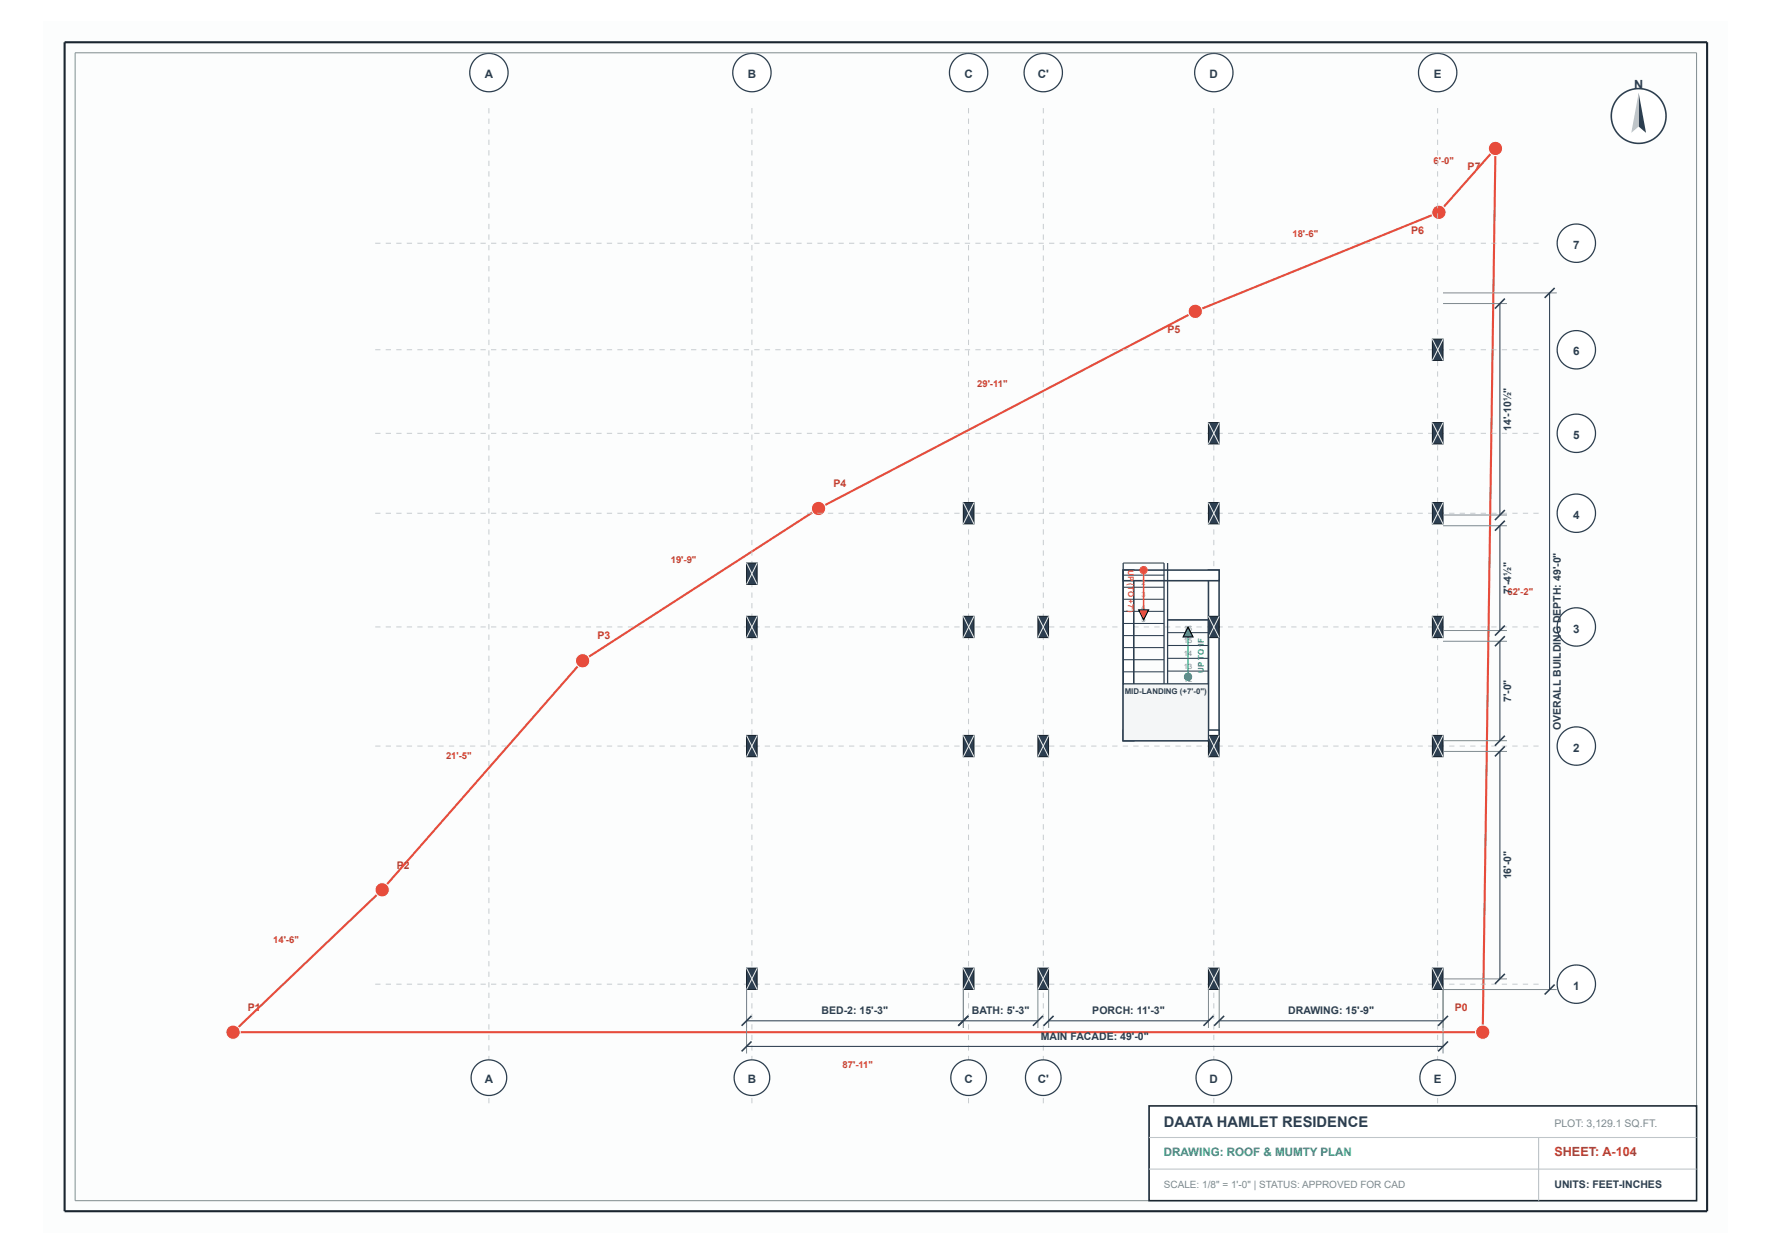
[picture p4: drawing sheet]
<svg xmlns="http://www.w3.org/2000/svg" width="420mm" height="297mm" viewBox="0 0 420 297" stroke-linecap="round" stroke-linejoin="round" font-family="sans-serif">
<defs><g id="words">
<text font-size="3.5" fill="#2c3e50" x="275.8" y="267.1">DAATA HAMLET RESIDENCE</text>
<text font-size="3" fill="#2c3e50" x="387.3" y="21">N</text>
<text font-size="3" fill="#c0392b" x="368.4" y="274.1">SHEET: A-104</text>
<g font-size="2.7" fill="#2c3e50">
<text x="114.9" y="18.6">A</text>
<text x="177.2" y="18.6">B</text>
<text x="228.6" y="18.6">C</text>
<text x="245.9" y="18.6">C'</text>
<text x="286.7" y="18.6">D</text>
<text x="339.8" y="18.6">E</text>
<text x="372.8" y="59">7</text>
<text x="372.8" y="84.3">6</text>
<text x="372.8" y="104.1">5</text>
<text x="372.8" y="123">4</text>
<text x="372.8" y="150">3</text>
<text x="372.8" y="178.2">2</text>
<text x="372.8" y="234.6">1</text>
<text x="114.9" y="256.6">A</text>
<text x="177.2" y="256.6">B</text>
<text x="228.6" y="256.6">C</text>
<text x="245.9" y="256.6">C'</text>
<text x="286.7" y="256.6">D</text>
<text x="339.8" y="256.6">E</text>
</g>
<text font-size="2.7" fill="#16a085" x="275.8" y="274.1">DRAWING: ROOF &amp; MUMTY PLAN</text>
<g font-size="2.5" fill="#c0392b">
<text x="347.8" y="40.2">P7</text>
<text x="334.5" y="55.4">P6</text>
<text x="276.7" y="78.9">P5</text>
<text x="197.5" y="115.5">P4</text>
<text x="141.6" y="151.6">P3</text>
<text x="94.1" y="205.9">P2</text>
<text x="58.7" y="239.6">P1</text>
<text x="344.8" y="239.6">P0</text>
</g>
<g font-size="2.5" fill="#2c3e50">
<text x="358.2" y="102.1" transform="rotate(-90 358.2 102.1)">14'-10½&quot;</text>
<text x="358.2" y="140.8" transform="rotate(-90 358.2 140.8)">7'-4½&quot;</text>
<text x="358.2" y="166.5" transform="rotate(-90 358.2 166.5)">7'-0&quot;</text>
<text x="369.9" y="173.1" transform="rotate(-90 369.9 173.1)">OVERALL BUILDING DEPTH: 49'-0&quot;</text>
<text x="358.2" y="208.5" transform="rotate(-90 358.2 208.5)">16'-0&quot;</text>
<text x="194.7" y="240.5">BED-2: 15'-3&quot;</text>
<text x="230.3" y="240.5">BATH: 5'-3&quot;</text>
<text x="258.9" y="240.5">PORCH: 11'-3&quot;</text>
<text x="305.3" y="240.5">DRAWING: 15'-9&quot;</text>
<text x="246.6" y="246.5">MAIN FACADE: 49'-0&quot;</text>
<text x="368.4" y="281.6">UNITS: FEET-INCHES</text>
</g>
<text font-size="2.5" fill="#7f8c8d" x="368.4" y="267.1">PLOT: 3,129.1 SQ.FT.</text>
<text font-size="2.4" fill="#7f8c8d" x="275.8" y="281.6">SCALE: 1/8&quot; = 1'-0&quot; | STATUS: APPROVED FOR CAD</text>
<g font-size="2.2" fill="#c0392b">
<text x="339.8" y="38.8">6'-0&quot;</text>
<text x="306.3" y="56.2">18'-6&quot;</text>
<text x="231.6" y="91.6">29'-11&quot;</text>
<text x="159" y="133.4">19'-9&quot;</text>
<text x="357.3" y="141">62'-2&quot;</text>
<text x="105.7" y="179.9">21'-5&quot;</text>
<text x="64.7" y="223.5">14'-6&quot;</text>
<text x="199.7" y="253.1">87'-11&quot;</text>
</g>
<g font-size="1.9" fill="#e67e22">
<text x="267.3" y="135.2" transform="rotate(90 267.3 135.2)">U</text>
<text x="267.3" y="136.6" transform="rotate(90 267.3 136.6)">P</text>
<text x="267.3" y="138.3" transform="rotate(90 267.3 138.3)">(TO +7')</text>
</g>
<text font-size="1.9" fill="#27ae60" x="285.3" y="159.5" transform="rotate(-90 285.3 159.5)">UP TO 1F</text>
<text font-size="1.9" fill="#2c3e50" x="266.6" y="164.5">MID-LANDING (+7'-0&quot;)</text>
<g font-size="1.7" fill="#7f8c8d">
<text x="270.5" y="135.9">1</text>
<text x="270.5" y="138.8">2</text>
<text x="270.5" y="141.6">3</text>
<text x="270.5" y="144.5">4</text>
<text x="270.5" y="147.4">5</text>
<text x="280.6" y="149.5">16</text>
<text x="280.6" y="155.5">14</text>
<text x="280.6" y="152.5">15</text>
<text x="280.6" y="161.6">12</text>
<text x="280.6" y="158.6">13</text>
</g>
</g></defs>
<path d="M10.3 5h399.3v287.1h-399.3z" fill="#fcfdfd"/>
<path d="M138.1 156.6l55.9-36.1 89.3-46.7 57.7-23.5 13.4-15.1-3 209.5h-296.2l35.4-33.8z" fill="none" stroke="#e74c3c" stroke-width=".5"/>
<circle cx="55.2" cy="244.7" r="1.7" fill="#e74c3c"/>
<circle cx="55.2" cy="244.7" r="1.7" fill="none" stroke="#fff" stroke-width=".25"/>
<circle cx="90.6" cy="210.9" r="1.7" fill="#e74c3c"/>
<circle cx="90.6" cy="210.9" r="1.7" fill="none" stroke="#fff" stroke-width=".25"/>
<circle cx="138.1" cy="156.6" r="1.7" fill="#e74c3c"/>
<circle cx="138.1" cy="156.6" r="1.7" fill="none" stroke="#fff" stroke-width=".25"/>
<circle cx="194" cy="120.5" r="1.7" fill="#e74c3c"/>
<circle cx="194" cy="120.5" r="1.7" fill="none" stroke="#fff" stroke-width=".25"/>
<circle cx="283.3" cy="73.8" r="1.7" fill="#e74c3c"/>
<circle cx="283.3" cy="73.8" r="1.7" fill="none" stroke="#fff" stroke-width=".25"/>
<circle cx="341" cy="50.3" r="1.7" fill="#e74c3c"/>
<circle cx="341" cy="50.3" r="1.7" fill="none" stroke="#fff" stroke-width=".25"/>
<circle cx="354.4" cy="35.2" r="1.7" fill="#e74c3c"/>
<circle cx="354.4" cy="35.2" r="1.7" fill="none" stroke="#fff" stroke-width=".25"/>
<circle cx="351.4" cy="244.7" r="1.7" fill="#e74c3c"/>
<circle cx="351.4" cy="244.7" r="1.7" fill="none" stroke="#fff" stroke-width=".25"/>
<path d="M115.8 260.3h.2v1.2h-.2zM115.8 257.8h.2v1.2h-.2zM115.8 255.3h.2v1.2h-.2zM115.8 252.8h.2v1.2h-.2zM115.8 250.3h.2v1.2h-.2zM115.8 247.8h.2v1.2h-.2zM115.8 245.3h.2v1.2h-.2zM115.8 242.8h.2v1.2h-.2zM115.8 240.3h.2v1.3h-.2zM115.8 237.8h.2v1.3h-.2zM115.8 235.3h.2v1.3h-.2zM115.8 232.8h.2v1.3h-.2zM115.8 230.3h.2v1.3h-.2zM115.8 227.8h.2v1.3h-.2zM115.8 225.3h.2v1.3h-.2zM115.8 222.8h.2v1.3h-.2zM115.8 220.3h.2v1.3h-.2zM115.8 217.8h.2v1.3h-.2zM115.8 215.3h.2v1.3h-.2zM115.8 212.8h.2v1.3h-.2zM115.8 210.3h.2v1.3h-.2zM115.8 207.9h.2v1.2h-.2zM115.8 205.4h.2v1.2h-.2zM115.8 202.9h.2v1.2h-.2zM115.8 200.4h.2v1.2h-.2zM115.8 197.9h.2v1.2h-.2zM115.8 195.4h.2v1.2h-.2zM115.8 192.9h.2v1.2h-.2zM115.8 190.4h.2v1.2h-.2zM115.8 187.9h.2v1.2h-.2zM115.8 185.4h.2v1.2h-.2zM115.8 182.9h.2v1.2h-.2zM115.8 180.4h.2v1.2h-.2zM115.8 177.9h.2v1.2h-.2zM115.8 175.4h.2v1.2h-.2zM115.8 172.9h.2v1.3h-.2zM115.8 170.4h.2v1.3h-.2zM115.8 167.9h.2v1.3h-.2zM115.8 165.4h.2v1.3h-.2zM115.8 162.9h.2v1.3h-.2zM115.8 160.4h.2v1.3h-.2zM115.8 157.9h.2v1.3h-.2zM115.8 155.4h.2v1.3h-.2zM115.8 152.9h.2v1.3h-.2zM115.8 150.4h.2v1.3h-.2zM115.8 147.9h.2v1.3h-.2zM115.8 145.4h.2v1.3h-.2zM115.8 142.9h.2v1.3h-.2zM115.8 140.5h.2v1.2h-.2zM115.8 138h.2v1.2h-.2zM115.8 135.5h.2v1.2h-.2zM115.8 133h.2v1.2h-.2zM115.8 130.5h.2v1.2h-.2zM115.8 128h.2v1.2h-.2zM115.8 125.5h.2v1.2h-.2zM115.8 123h.2v1.2h-.2zM115.8 120.5h.2v1.2h-.2zM115.8 118h.2v1.2h-.2zM115.8 115.5h.2v1.2h-.2zM115.8 113h.2v1.2h-.2zM115.8 110.5h.2v1.2h-.2zM115.8 108h.2v1.2h-.2zM115.8 105.5h.2v1.3h-.2zM115.8 103h.2v1.3h-.2zM115.8 100.5h.2v1.3h-.2zM115.8 98h.2v1.3h-.2zM115.8 95.5h.2v1.3h-.2zM115.8 93h.2v1.3h-.2zM115.8 90.5h.2v1.3h-.2zM115.8 88h.2v1.3h-.2zM115.8 85.5h.2v1.3h-.2zM115.8 83h.2v1.3h-.2zM115.8 80.5h.2v1.3h-.2zM115.8 78h.2v1.3h-.2zM115.8 75.5h.2v1.3h-.2zM115.8 73.1h.2v1.2h-.2zM115.8 70.6h.2v1.2h-.2zM115.8 68.1h.2v1.2h-.2zM115.8 65.6h.2v1.2h-.2zM115.8 63.1h.2v1.2h-.2zM115.8 60.6h.2v1.2h-.2zM115.8 58.1h.2v1.2h-.2zM115.8 55.6h.2v1.2h-.2zM115.8 53.1h.2v1.2h-.2zM115.8 50.6h.2v1.2h-.2zM115.8 48.1h.2v1.2h-.2zM115.8 45.6h.2v1.2h-.2zM115.8 43.1h.2v1.2h-.2zM115.8 40.6h.2v1.2h-.2zM115.8 38.1h.2v1.3h-.2zM115.8 35.6h.2v1.3h-.2zM115.8 33.1h.2v1.3h-.2zM115.8 30.6h.2v1.3h-.2zM115.8 28.1h.2v1.3h-.2zM115.8 25.6h.2v1.3h-.2z" fill="#bdc3c7"/>
<circle cx="115.9" cy="255.5" r="4.2" fill="#fff"/>
<circle cx="115.9" cy="255.5" r="4.2" fill="none" stroke="#2c3e50" stroke-width=".3"/>
<circle cx="115.9" cy="17.2" r="4.5" fill="#fff"/>
<circle cx="115.9" cy="17.2" r="4.5" fill="none" stroke="#2c3e50" stroke-width=".3"/>
<path d="M178.1 260.3h.2v1.2h-.2zM178.1 257.8h.2v1.2h-.2zM178.1 255.3h.2v1.2h-.2zM178.1 252.8h.2v1.2h-.2zM178.1 250.3h.2v1.2h-.2zM178.1 247.8h.2v1.2h-.2zM178.1 245.3h.2v1.2h-.2zM178.1 242.8h.2v1.2h-.2zM178.1 240.3h.2v1.3h-.2zM178.1 237.8h.2v1.3h-.2zM178.1 235.3h.2v1.3h-.2zM178.1 232.8h.2v1.3h-.2zM178.1 230.3h.2v1.3h-.2zM178.1 227.8h.2v1.3h-.2zM178.1 225.3h.2v1.3h-.2zM178.1 222.8h.2v1.3h-.2zM178.1 220.3h.2v1.3h-.2zM178.1 217.8h.2v1.3h-.2zM178.1 215.3h.2v1.3h-.2zM178.1 212.8h.2v1.3h-.2zM178.1 210.3h.2v1.3h-.2zM178.1 207.9h.2v1.2h-.2zM178.1 205.4h.2v1.2h-.2zM178.1 202.9h.2v1.2h-.2zM178.1 200.4h.2v1.2h-.2zM178.1 197.9h.2v1.2h-.2zM178.1 195.4h.2v1.2h-.2zM178.1 192.9h.2v1.2h-.2zM178.1 190.4h.2v1.2h-.2zM178.1 187.9h.2v1.2h-.2zM178.1 185.4h.2v1.2h-.2zM178.1 182.9h.2v1.2h-.2zM178.1 180.4h.2v1.2h-.2zM178.1 177.9h.2v1.2h-.2zM178.1 175.4h.2v1.2h-.2zM178.1 172.9h.2v1.3h-.2zM178.1 170.4h.2v1.3h-.2zM178.1 167.9h.2v1.3h-.2zM178.1 165.4h.2v1.3h-.2zM178.1 162.9h.2v1.3h-.2zM178.1 160.4h.2v1.3h-.2zM178.1 157.9h.2v1.3h-.2zM178.1 155.4h.2v1.3h-.2zM178.1 152.9h.2v1.3h-.2zM178.1 150.4h.2v1.3h-.2zM178.1 147.9h.2v1.3h-.2zM178.1 145.4h.2v1.3h-.2zM178.1 142.9h.2v1.3h-.2zM178.1 140.5h.2v1.2h-.2zM178.1 138h.2v1.2h-.2zM178.1 135.5h.2v1.2h-.2zM178.1 133h.2v1.2h-.2zM178.1 130.5h.2v1.2h-.2zM178.1 128h.2v1.2h-.2zM178.1 125.5h.2v1.2h-.2zM178.1 123h.2v1.2h-.2zM178.1 120.5h.2v1.2h-.2zM178.1 118h.2v1.2h-.2zM178.1 115.5h.2v1.2h-.2zM178.1 113h.2v1.2h-.2zM178.1 110.5h.2v1.2h-.2zM178.1 108h.2v1.2h-.2zM178.1 105.5h.2v1.3h-.2zM178.1 103h.2v1.3h-.2zM178.1 100.5h.2v1.3h-.2zM178.1 98h.2v1.3h-.2zM178.1 95.5h.2v1.3h-.2zM178.1 93h.2v1.3h-.2zM178.1 90.5h.2v1.3h-.2zM178.1 88h.2v1.3h-.2zM178.1 85.5h.2v1.3h-.2zM178.1 83h.2v1.3h-.2zM178.1 80.5h.2v1.3h-.2zM178.1 78h.2v1.3h-.2zM178.1 75.5h.2v1.3h-.2zM178.1 73.1h.2v1.2h-.2zM178.1 70.6h.2v1.2h-.2zM178.1 68.1h.2v1.2h-.2zM178.1 65.6h.2v1.2h-.2zM178.1 63.1h.2v1.2h-.2zM178.1 60.6h.2v1.2h-.2zM178.1 58.1h.2v1.2h-.2zM178.1 55.6h.2v1.2h-.2zM178.1 53.1h.2v1.2h-.2zM178.1 50.6h.2v1.2h-.2zM178.1 48.1h.2v1.2h-.2zM178.1 45.6h.2v1.2h-.2zM178.1 43.1h.2v1.2h-.2zM178.1 40.6h.2v1.2h-.2zM178.1 38.1h.2v1.3h-.2zM178.1 35.6h.2v1.3h-.2zM178.1 33.1h.2v1.3h-.2zM178.1 30.6h.2v1.3h-.2zM178.1 28.1h.2v1.3h-.2zM178.1 25.6h.2v1.3h-.2z" fill="#bdc3c7"/>
<circle cx="178.2" cy="255.5" r="4.2" fill="#fff"/>
<circle cx="178.2" cy="255.5" r="4.2" fill="none" stroke="#2c3e50" stroke-width=".3"/>
<circle cx="178.2" cy="17.2" r="4.5" fill="#fff"/>
<circle cx="178.2" cy="17.2" r="4.5" fill="none" stroke="#2c3e50" stroke-width=".3"/>
<path d="M229.5 260.3h.2v1.2h-.2zM229.5 257.8h.2v1.2h-.2zM229.5 255.3h.2v1.2h-.2zM229.5 252.8h.2v1.2h-.2zM229.5 250.3h.2v1.2h-.2zM229.5 247.8h.2v1.2h-.2zM229.5 245.3h.2v1.2h-.2zM229.5 242.8h.2v1.2h-.2zM229.5 240.3h.2v1.3h-.2zM229.5 237.8h.2v1.3h-.2zM229.5 235.3h.2v1.3h-.2zM229.5 232.8h.2v1.3h-.2zM229.5 230.3h.2v1.3h-.2zM229.5 227.8h.2v1.3h-.2zM229.5 225.3h.2v1.3h-.2zM229.5 222.8h.2v1.3h-.2zM229.5 220.3h.2v1.3h-.2zM229.5 217.8h.2v1.3h-.2zM229.5 215.3h.2v1.3h-.2zM229.5 212.8h.2v1.3h-.2zM229.5 210.3h.2v1.3h-.2zM229.5 207.9h.2v1.2h-.2zM229.5 205.4h.2v1.2h-.2zM229.5 202.9h.2v1.2h-.2zM229.5 200.4h.2v1.2h-.2zM229.5 197.9h.2v1.2h-.2zM229.5 195.4h.2v1.2h-.2zM229.5 192.9h.2v1.2h-.2zM229.5 190.4h.2v1.2h-.2zM229.5 187.9h.2v1.2h-.2zM229.5 185.4h.2v1.2h-.2zM229.5 182.9h.2v1.2h-.2zM229.5 180.4h.2v1.2h-.2zM229.5 177.9h.2v1.2h-.2zM229.5 175.4h.2v1.2h-.2zM229.5 172.9h.2v1.3h-.2zM229.5 170.4h.2v1.3h-.2zM229.5 167.9h.2v1.3h-.2zM229.5 165.4h.2v1.3h-.2zM229.5 162.9h.2v1.3h-.2zM229.5 160.4h.2v1.3h-.2zM229.5 157.9h.2v1.3h-.2zM229.5 155.4h.2v1.3h-.2zM229.5 152.9h.2v1.3h-.2zM229.5 150.4h.2v1.3h-.2zM229.5 147.9h.2v1.3h-.2zM229.5 145.4h.2v1.3h-.2zM229.5 142.9h.2v1.3h-.2zM229.5 140.5h.2v1.2h-.2zM229.5 138h.2v1.2h-.2zM229.5 135.5h.2v1.2h-.2zM229.5 133h.2v1.2h-.2zM229.5 130.5h.2v1.2h-.2zM229.5 128h.2v1.2h-.2zM229.5 125.5h.2v1.2h-.2zM229.5 123h.2v1.2h-.2zM229.5 120.5h.2v1.2h-.2zM229.5 118h.2v1.2h-.2zM229.5 115.5h.2v1.2h-.2zM229.5 113h.2v1.2h-.2zM229.5 110.5h.2v1.2h-.2zM229.5 108h.2v1.2h-.2zM229.5 105.5h.2v1.3h-.2zM229.5 103h.2v1.3h-.2zM229.5 100.5h.2v1.3h-.2zM229.5 98h.2v1.3h-.2zM229.5 95.5h.2v1.3h-.2zM229.5 93h.2v1.3h-.2zM229.5 90.5h.2v1.3h-.2zM229.5 88h.2v1.3h-.2zM229.5 85.5h.2v1.3h-.2zM229.5 83h.2v1.3h-.2zM229.5 80.5h.2v1.3h-.2zM229.5 78h.2v1.3h-.2zM229.5 75.5h.2v1.3h-.2zM229.5 73.1h.2v1.2h-.2zM229.5 70.6h.2v1.2h-.2zM229.5 68.1h.2v1.2h-.2zM229.5 65.6h.2v1.2h-.2zM229.5 63.1h.2v1.2h-.2zM229.5 60.6h.2v1.2h-.2zM229.5 58.1h.2v1.2h-.2zM229.5 55.6h.2v1.2h-.2zM229.5 53.1h.2v1.2h-.2zM229.5 50.6h.2v1.2h-.2zM229.5 48.1h.2v1.2h-.2zM229.5 45.6h.2v1.2h-.2zM229.5 43.1h.2v1.2h-.2zM229.5 40.6h.2v1.2h-.2zM229.5 38.1h.2v1.3h-.2zM229.5 35.6h.2v1.3h-.2zM229.5 33.1h.2v1.3h-.2zM229.5 30.6h.2v1.3h-.2zM229.5 28.1h.2v1.3h-.2zM229.5 25.6h.2v1.3h-.2z" fill="#bdc3c7"/>
<circle cx="229.6" cy="255.5" r="4.2" fill="#fff"/>
<circle cx="229.6" cy="255.5" r="4.2" fill="none" stroke="#2c3e50" stroke-width=".3"/>
<circle cx="229.6" cy="17.2" r="4.5" fill="#fff"/>
<circle cx="229.6" cy="17.2" r="4.5" fill="none" stroke="#2c3e50" stroke-width=".3"/>
<path d="M247.2 260.3h.2v1.2h-.2zM247.2 257.8h.2v1.2h-.2zM247.2 255.3h.2v1.2h-.2zM247.2 252.8h.2v1.2h-.2zM247.2 250.3h.2v1.2h-.2zM247.2 247.8h.2v1.2h-.2zM247.2 245.3h.2v1.2h-.2zM247.2 242.8h.2v1.2h-.2zM247.2 240.3h.2v1.3h-.2zM247.2 237.8h.2v1.3h-.2zM247.2 235.3h.2v1.3h-.2zM247.2 232.8h.2v1.3h-.2zM247.2 230.3h.2v1.3h-.2zM247.2 227.8h.2v1.3h-.2zM247.2 225.3h.2v1.3h-.2zM247.2 222.8h.2v1.3h-.2zM247.2 220.3h.2v1.3h-.2zM247.2 217.8h.2v1.3h-.2zM247.2 215.3h.2v1.3h-.2zM247.2 212.8h.2v1.3h-.2zM247.2 210.3h.2v1.3h-.2zM247.2 207.9h.2v1.2h-.2zM247.2 205.4h.2v1.2h-.2zM247.2 202.9h.2v1.2h-.2zM247.2 200.4h.2v1.2h-.2zM247.2 197.9h.2v1.2h-.2zM247.2 195.4h.2v1.2h-.2zM247.2 192.9h.2v1.2h-.2zM247.2 190.4h.2v1.2h-.2zM247.2 187.9h.2v1.2h-.2zM247.2 185.4h.2v1.2h-.2zM247.2 182.9h.2v1.2h-.2zM247.2 180.4h.2v1.2h-.2zM247.2 177.9h.2v1.2h-.2zM247.2 175.4h.2v1.2h-.2zM247.2 172.9h.2v1.3h-.2zM247.2 170.4h.2v1.3h-.2zM247.2 167.9h.2v1.3h-.2zM247.2 165.4h.2v1.3h-.2zM247.2 162.9h.2v1.3h-.2zM247.2 160.4h.2v1.3h-.2zM247.2 157.9h.2v1.3h-.2zM247.2 155.4h.2v1.3h-.2zM247.2 152.9h.2v1.3h-.2zM247.2 150.4h.2v1.3h-.2zM247.2 147.9h.2v1.3h-.2zM247.2 145.4h.2v1.3h-.2zM247.2 142.9h.2v1.3h-.2zM247.2 140.5h.2v1.2h-.2zM247.2 138h.2v1.2h-.2zM247.2 135.5h.2v1.2h-.2zM247.2 133h.2v1.2h-.2zM247.2 130.5h.2v1.2h-.2zM247.2 128h.2v1.2h-.2zM247.2 125.5h.2v1.2h-.2zM247.2 123h.2v1.2h-.2zM247.2 120.5h.2v1.2h-.2zM247.2 118h.2v1.2h-.2zM247.2 115.5h.2v1.2h-.2zM247.2 113h.2v1.2h-.2zM247.2 110.5h.2v1.2h-.2zM247.2 108h.2v1.2h-.2zM247.2 105.5h.2v1.3h-.2zM247.2 103h.2v1.3h-.2zM247.2 100.5h.2v1.3h-.2zM247.2 98h.2v1.3h-.2zM247.2 95.5h.2v1.3h-.2zM247.2 93h.2v1.3h-.2zM247.2 90.5h.2v1.3h-.2zM247.2 88h.2v1.3h-.2zM247.2 85.5h.2v1.3h-.2zM247.2 83h.2v1.3h-.2zM247.2 80.5h.2v1.3h-.2zM247.2 78h.2v1.3h-.2zM247.2 75.5h.2v1.3h-.2zM247.2 73.1h.2v1.2h-.2zM247.2 70.6h.2v1.2h-.2zM247.2 68.1h.2v1.2h-.2zM247.2 65.6h.2v1.2h-.2zM247.2 63.1h.2v1.2h-.2zM247.2 60.6h.2v1.2h-.2zM247.2 58.1h.2v1.2h-.2zM247.2 55.6h.2v1.2h-.2zM247.2 53.1h.2v1.2h-.2zM247.2 50.6h.2v1.2h-.2zM247.2 48.1h.2v1.2h-.2zM247.2 45.6h.2v1.2h-.2zM247.2 43.1h.2v1.2h-.2zM247.2 40.6h.2v1.2h-.2zM247.2 38.1h.2v1.3h-.2zM247.2 35.6h.2v1.3h-.2zM247.2 33.1h.2v1.3h-.2zM247.2 30.6h.2v1.3h-.2zM247.2 28.1h.2v1.3h-.2zM247.2 25.6h.2v1.3h-.2z" fill="#bdc3c7"/>
<circle cx="247.3" cy="255.5" r="4.2" fill="#fff"/>
<circle cx="247.3" cy="255.5" r="4.2" fill="none" stroke="#2c3e50" stroke-width=".3"/>
<circle cx="247.3" cy="17.2" r="4.5" fill="#fff"/>
<circle cx="247.3" cy="17.2" r="4.5" fill="none" stroke="#2c3e50" stroke-width=".3"/>
<path d="M287.6 260.3h.2v1.2h-.2zM287.6 257.8h.2v1.2h-.2zM287.6 255.3h.2v1.2h-.2zM287.6 252.8h.2v1.2h-.2zM287.6 250.3h.2v1.2h-.2zM287.6 247.8h.2v1.2h-.2zM287.6 245.3h.2v1.2h-.2zM287.6 242.8h.2v1.2h-.2zM287.6 240.3h.2v1.3h-.2zM287.6 237.8h.2v1.3h-.2zM287.6 235.3h.2v1.3h-.2zM287.6 232.8h.2v1.3h-.2zM287.6 230.3h.2v1.3h-.2zM287.6 227.8h.2v1.3h-.2zM287.6 225.3h.2v1.3h-.2zM287.6 222.8h.2v1.3h-.2zM287.6 220.3h.2v1.3h-.2zM287.6 217.8h.2v1.3h-.2zM287.6 215.3h.2v1.3h-.2zM287.6 212.8h.2v1.3h-.2zM287.6 210.3h.2v1.3h-.2zM287.6 207.9h.2v1.2h-.2zM287.6 205.4h.2v1.2h-.2zM287.6 202.9h.2v1.2h-.2zM287.6 200.4h.2v1.2h-.2zM287.6 197.9h.2v1.2h-.2zM287.6 195.4h.2v1.2h-.2zM287.6 192.9h.2v1.2h-.2zM287.6 190.4h.2v1.2h-.2zM287.6 187.9h.2v1.2h-.2zM287.6 185.4h.2v1.2h-.2zM287.6 182.9h.2v1.2h-.2zM287.6 180.4h.2v1.2h-.2zM287.6 177.9h.2v1.2h-.2zM287.6 175.4h.2v1.2h-.2zM287.6 172.9h.2v1.3h-.2zM287.6 170.4h.2v1.3h-.2zM287.6 167.9h.2v1.3h-.2zM287.6 165.4h.2v1.3h-.2zM287.6 162.9h.2v1.3h-.2zM287.6 160.4h.2v1.3h-.2zM287.6 157.9h.2v1.3h-.2zM287.6 155.4h.2v1.3h-.2zM287.6 152.9h.2v1.3h-.2zM287.6 150.4h.2v1.3h-.2zM287.6 147.9h.2v1.3h-.2zM287.6 145.4h.2v1.3h-.2zM287.6 142.9h.2v1.3h-.2zM287.6 140.5h.2v1.2h-.2zM287.6 138h.2v1.2h-.2zM287.6 135.5h.2v1.2h-.2zM287.6 133h.2v1.2h-.2zM287.6 130.5h.2v1.2h-.2zM287.6 128h.2v1.2h-.2zM287.6 125.5h.2v1.2h-.2zM287.6 123h.2v1.2h-.2zM287.6 120.5h.2v1.2h-.2zM287.6 118h.2v1.2h-.2zM287.6 115.5h.2v1.2h-.2zM287.6 113h.2v1.2h-.2zM287.6 110.5h.2v1.2h-.2zM287.6 108h.2v1.2h-.2zM287.6 105.5h.2v1.3h-.2zM287.6 103h.2v1.3h-.2zM287.6 100.5h.2v1.3h-.2zM287.6 98h.2v1.3h-.2zM287.6 95.5h.2v1.3h-.2zM287.6 93h.2v1.3h-.2zM287.6 90.5h.2v1.3h-.2zM287.6 88h.2v1.3h-.2zM287.6 85.5h.2v1.3h-.2zM287.6 83h.2v1.3h-.2zM287.6 80.5h.2v1.3h-.2zM287.6 78h.2v1.3h-.2zM287.6 75.5h.2v1.3h-.2zM287.6 73.1h.2v1.2h-.2zM287.6 70.6h.2v1.2h-.2zM287.6 68.1h.2v1.2h-.2zM287.6 65.6h.2v1.2h-.2zM287.6 63.1h.2v1.2h-.2zM287.6 60.6h.2v1.2h-.2zM287.6 58.1h.2v1.2h-.2zM287.6 55.6h.2v1.2h-.2zM287.6 53.1h.2v1.2h-.2zM287.6 50.6h.2v1.2h-.2zM287.6 48.1h.2v1.2h-.2zM287.6 45.6h.2v1.2h-.2zM287.6 43.1h.2v1.2h-.2zM287.6 40.6h.2v1.2h-.2zM287.6 38.1h.2v1.3h-.2zM287.6 35.6h.2v1.3h-.2zM287.6 33.1h.2v1.3h-.2zM287.6 30.6h.2v1.3h-.2zM287.6 28.1h.2v1.3h-.2zM287.6 25.6h.2v1.3h-.2z" fill="#bdc3c7"/>
<circle cx="287.7" cy="255.5" r="4.2" fill="#fff"/>
<circle cx="287.7" cy="255.5" r="4.2" fill="none" stroke="#2c3e50" stroke-width=".3"/>
<circle cx="287.7" cy="17.2" r="4.5" fill="#fff"/>
<circle cx="287.7" cy="17.2" r="4.5" fill="none" stroke="#2c3e50" stroke-width=".3"/>
<path d="M340.6 260.3h.2v1.2h-.2zM340.6 257.8h.2v1.2h-.2zM340.6 255.3h.2v1.2h-.2zM340.6 252.8h.2v1.2h-.2zM340.6 250.3h.2v1.2h-.2zM340.6 247.8h.2v1.2h-.2zM340.6 245.3h.2v1.2h-.2zM340.6 242.8h.2v1.2h-.2zM340.6 240.3h.2v1.3h-.2zM340.6 237.8h.2v1.3h-.2zM340.6 235.3h.2v1.3h-.2zM340.6 232.8h.2v1.3h-.2zM340.6 230.3h.2v1.3h-.2zM340.6 227.8h.2v1.3h-.2zM340.6 225.3h.2v1.3h-.2zM340.6 222.8h.2v1.3h-.2zM340.6 220.3h.2v1.3h-.2zM340.6 217.8h.2v1.3h-.2zM340.6 215.3h.2v1.3h-.2zM340.6 212.8h.2v1.3h-.2zM340.6 210.3h.2v1.3h-.2zM340.6 207.9h.2v1.2h-.2zM340.6 205.4h.2v1.2h-.2zM340.6 202.9h.2v1.2h-.2zM340.6 200.4h.2v1.2h-.2zM340.6 197.9h.2v1.2h-.2zM340.6 195.4h.2v1.2h-.2zM340.6 192.9h.2v1.2h-.2zM340.6 190.4h.2v1.2h-.2zM340.6 187.9h.2v1.2h-.2zM340.6 185.4h.2v1.2h-.2zM340.6 182.9h.2v1.2h-.2zM340.6 180.4h.2v1.2h-.2zM340.6 177.9h.2v1.2h-.2zM340.6 175.4h.2v1.2h-.2zM340.6 172.9h.2v1.3h-.2zM340.6 170.4h.2v1.3h-.2zM340.6 167.9h.2v1.3h-.2zM340.6 165.4h.2v1.3h-.2zM340.6 162.9h.2v1.3h-.2zM340.6 160.4h.2v1.3h-.2zM340.6 157.9h.2v1.3h-.2zM340.6 155.4h.2v1.3h-.2zM340.6 152.9h.2v1.3h-.2zM340.6 150.4h.2v1.3h-.2zM340.6 147.9h.2v1.3h-.2zM340.6 145.4h.2v1.3h-.2zM340.6 142.9h.2v1.3h-.2zM340.6 140.5h.2v1.2h-.2zM340.6 138h.2v1.2h-.2zM340.6 135.5h.2v1.2h-.2zM340.6 133h.2v1.2h-.2zM340.6 130.5h.2v1.2h-.2zM340.6 128h.2v1.2h-.2zM340.6 125.5h.2v1.2h-.2zM340.6 123h.2v1.2h-.2zM340.6 120.5h.2v1.2h-.2zM340.6 118h.2v1.2h-.2zM340.6 115.5h.2v1.2h-.2zM340.6 113h.2v1.2h-.2zM340.6 110.5h.2v1.2h-.2zM340.6 108h.2v1.2h-.2zM340.6 105.5h.2v1.3h-.2zM340.6 103h.2v1.3h-.2zM340.6 100.5h.2v1.3h-.2zM340.6 98h.2v1.3h-.2zM340.6 95.5h.2v1.3h-.2zM340.6 93h.2v1.3h-.2zM340.6 90.5h.2v1.3h-.2zM340.6 88h.2v1.3h-.2zM340.6 85.5h.2v1.3h-.2zM340.6 83h.2v1.3h-.2zM340.6 80.5h.2v1.3h-.2zM340.6 78h.2v1.3h-.2zM340.6 75.5h.2v1.3h-.2zM340.6 73.1h.2v1.2h-.2zM340.6 70.6h.2v1.2h-.2zM340.6 68.1h.2v1.2h-.2zM340.6 65.6h.2v1.2h-.2zM340.6 63.1h.2v1.2h-.2zM340.6 60.6h.2v1.2h-.2zM340.6 58.1h.2v1.2h-.2zM340.6 55.6h.2v1.2h-.2zM340.6 53.1h.2v1.2h-.2zM340.6 50.6h.2v1.2h-.2zM340.6 48.1h.2v1.2h-.2zM340.6 45.6h.2v1.2h-.2zM340.6 43.1h.2v1.2h-.2zM340.6 40.6h.2v1.2h-.2zM340.6 38.1h.2v1.3h-.2zM340.6 35.6h.2v1.3h-.2zM340.6 33.1h.2v1.3h-.2zM340.6 30.6h.2v1.3h-.2zM340.6 28.1h.2v1.3h-.2zM340.6 25.6h.2v1.3h-.2z" fill="#bdc3c7"/>
<circle cx="340.7" cy="255.5" r="4.2" fill="#fff"/>
<circle cx="340.7" cy="255.5" r="4.2" fill="none" stroke="#2c3e50" stroke-width=".3"/>
<circle cx="340.7" cy="17.2" r="4.5" fill="#fff"/>
<circle cx="340.7" cy="17.2" r="4.5" fill="none" stroke="#2c3e50" stroke-width=".3"/>
<path d="M88.9 233.2h1.3v.2h-1.3zM91.4 233.2h1.3v.2h-1.3zM93.9 233.2h1.3v.2h-1.3zM96.4 233.2h1.3v.2h-1.3zM98.9 233.2h1.3v.2h-1.3zM101.4 233.2h1.2v.2h-1.2zM103.9 233.2h1.2v.2h-1.2zM106.4 233.2h1.2v.2h-1.2zM108.9 233.2h1.2v.2h-1.2zM111.4 233.2h1.2v.2h-1.2zM113.9 233.2h1.2v.2h-1.2zM116.4 233.2h1.2v.2h-1.2zM118.9 233.2h1.2v.2h-1.2zM121.4 233.2h1.2v.2h-1.2zM123.9 233.2h1.2v.2h-1.2zM126.4 233.2h1.2v.2h-1.2zM128.8 233.2h1.3v.2h-1.3zM131.3 233.2h1.3v.2h-1.3zM133.8 233.2h1.3v.2h-1.3zM136.3 233.2h1.3v.2h-1.3zM138.8 233.2h1.3v.2h-1.3zM141.3 233.2h1.3v.2h-1.3zM143.8 233.2h1.3v.2h-1.3zM146.3 233.2h1.3v.2h-1.3zM148.8 233.2h1.3v.2h-1.3zM151.3 233.2h1.3v.2h-1.3zM153.8 233.2h1.2v.2h-1.2zM156.3 233.2h1.2v.2h-1.2zM158.8 233.2h1.2v.2h-1.2zM161.3 233.2h1.2v.2h-1.2zM163.8 233.2h1.2v.2h-1.2zM166.3 233.2h1.2v.2h-1.2zM168.8 233.2h1.2v.2h-1.2zM171.3 233.2h1.2v.2h-1.2zM173.8 233.2h1.2v.2h-1.2zM176.3 233.2h1.2v.2h-1.2zM178.8 233.2h1.2v.2h-1.2zM181.3 233.2h1.2v.2h-1.2zM183.7 233.2h1.3v.2h-1.3zM186.2 233.2h1.3v.2h-1.3zM188.7 233.2h1.3v.2h-1.3zM191.2 233.2h1.3v.2h-1.3zM193.7 233.2h1.3v.2h-1.3zM196.2 233.2h1.3v.2h-1.3zM198.7 233.2h1.3v.2h-1.3zM201.2 233.2h1.3v.2h-1.3zM203.7 233.2h1.3v.2h-1.3zM206.2 233.2h1.3v.2h-1.3zM208.7 233.2h1.2v.2h-1.2zM211.2 233.2h1.2v.2h-1.2zM213.7 233.2h1.2v.2h-1.2zM216.2 233.2h1.2v.2h-1.2zM218.7 233.2h1.2v.2h-1.2zM221.2 233.2h1.2v.2h-1.2zM223.7 233.2h1.2v.2h-1.2zM226.2 233.2h1.2v.2h-1.2zM228.7 233.2h1.2v.2h-1.2zM231.2 233.2h1.2v.2h-1.2zM233.7 233.2h1.2v.2h-1.2zM236.1 233.2h1.3v.2h-1.3zM238.6 233.2h1.3v.2h-1.3zM241.1 233.2h1.3v.2h-1.3zM243.6 233.2h1.3v.2h-1.3zM246.1 233.2h1.3v.2h-1.3zM248.6 233.2h1.3v.2h-1.3zM251.1 233.2h1.3v.2h-1.3zM253.6 233.2h1.3v.2h-1.3zM256.1 233.2h1.3v.2h-1.3zM258.6 233.2h1.3v.2h-1.3zM261.1 233.2h1.2v.2h-1.2zM263.6 233.2h1.2v.2h-1.2zM266.1 233.2h1.2v.2h-1.2zM268.6 233.2h1.2v.2h-1.2zM271.1 233.2h1.2v.2h-1.2zM273.6 233.2h1.2v.2h-1.2zM276.1 233.2h1.2v.2h-1.2zM278.6 233.2h1.2v.2h-1.2zM281.1 233.2h1.2v.2h-1.2zM283.6 233.2h1.2v.2h-1.2zM286.1 233.2h1.2v.2h-1.2zM288.5 233.2h1.3v.2h-1.3zM291 233.2h1.3v.2h-1.3zM293.5 233.2h1.3v.2h-1.3zM296 233.2h1.3v.2h-1.3zM298.5 233.2h1.3v.2h-1.3zM301 233.2h1.3v.2h-1.3zM303.5 233.2h1.3v.2h-1.3zM306 233.2h1.3v.2h-1.3zM308.5 233.2h1.3v.2h-1.3zM311 233.2h1.3v.2h-1.3zM313.5 233.2h1.3v.2h-1.3zM316 233.2h1.2v.2h-1.2zM318.5 233.2h1.2v.2h-1.2zM321 233.2h1.2v.2h-1.2zM323.5 233.2h1.2v.2h-1.2zM326 233.2h1.2v.2h-1.2zM328.5 233.2h1.2v.2h-1.2zM331 233.2h1.2v.2h-1.2zM333.5 233.2h1.2v.2h-1.2zM336 233.2h1.2v.2h-1.2zM338.5 233.2h1.2v.2h-1.2zM341 233.2h1.2v.2h-1.2zM343.4 233.2h1.3v.2h-1.3zM345.9 233.2h1.3v.2h-1.3zM348.4 233.2h1.3v.2h-1.3zM350.9 233.2h1.3v.2h-1.3zM353.4 233.2h1.3v.2h-1.3zM355.9 233.2h1.3v.2h-1.3zM358.4 233.2h1.3v.2h-1.3zM360.9 233.2h1.3v.2h-1.3zM363.4 233.2h1.3v.2h-1.3z" fill="#bdc3c7"/>
<circle cx="373.6" cy="233.3" r="4.5" fill="#fff"/>
<circle cx="373.6" cy="233.3" r="4.5" fill="none" stroke="#2c3e50" stroke-width=".3"/>
<path d="M88.9 176.7h1.3v.2h-1.3zM91.4 176.7h1.3v.2h-1.3zM93.9 176.7h1.3v.2h-1.3zM96.4 176.7h1.3v.2h-1.3zM98.9 176.7h1.3v.2h-1.3zM101.4 176.7h1.2v.2h-1.2zM103.9 176.7h1.2v.2h-1.2zM106.4 176.7h1.2v.2h-1.2zM108.9 176.7h1.2v.2h-1.2zM111.4 176.7h1.2v.2h-1.2zM113.9 176.7h1.2v.2h-1.2zM116.4 176.7h1.2v.2h-1.2zM118.9 176.7h1.2v.2h-1.2zM121.4 176.7h1.2v.2h-1.2zM123.9 176.7h1.2v.2h-1.2zM126.4 176.7h1.2v.2h-1.2zM128.8 176.7h1.3v.2h-1.3zM131.3 176.7h1.3v.2h-1.3zM133.8 176.7h1.3v.2h-1.3zM136.3 176.7h1.3v.2h-1.3zM138.8 176.7h1.3v.2h-1.3zM141.3 176.7h1.3v.2h-1.3zM143.8 176.7h1.3v.2h-1.3zM146.3 176.7h1.3v.2h-1.3zM148.8 176.7h1.3v.2h-1.3zM151.3 176.7h1.3v.2h-1.3zM153.8 176.7h1.2v.2h-1.2zM156.3 176.7h1.2v.2h-1.2zM158.8 176.7h1.2v.2h-1.2zM161.3 176.7h1.2v.2h-1.2zM163.8 176.7h1.2v.2h-1.2zM166.3 176.7h1.2v.2h-1.2zM168.8 176.7h1.2v.2h-1.2zM171.3 176.7h1.2v.2h-1.2zM173.8 176.7h1.2v.2h-1.2zM176.3 176.7h1.2v.2h-1.2zM178.8 176.7h1.2v.2h-1.2zM181.3 176.7h1.2v.2h-1.2zM183.7 176.7h1.3v.2h-1.3zM186.2 176.7h1.3v.2h-1.3zM188.7 176.7h1.3v.2h-1.3zM191.2 176.7h1.3v.2h-1.3zM193.7 176.7h1.3v.2h-1.3zM196.2 176.7h1.3v.2h-1.3zM198.7 176.7h1.3v.2h-1.3zM201.2 176.7h1.3v.2h-1.3zM203.7 176.7h1.3v.2h-1.3zM206.2 176.7h1.3v.2h-1.3zM208.7 176.7h1.2v.2h-1.2zM211.2 176.7h1.2v.2h-1.2zM213.7 176.7h1.2v.2h-1.2zM216.2 176.7h1.2v.2h-1.2zM218.7 176.7h1.2v.2h-1.2zM221.2 176.7h1.2v.2h-1.2zM223.7 176.7h1.2v.2h-1.2zM226.2 176.7h1.2v.2h-1.2zM228.7 176.7h1.2v.2h-1.2zM231.2 176.7h1.2v.2h-1.2zM233.7 176.7h1.2v.2h-1.2zM236.1 176.7h1.3v.2h-1.3zM238.6 176.7h1.3v.2h-1.3zM241.1 176.7h1.3v.2h-1.3zM243.6 176.7h1.3v.2h-1.3zM246.1 176.7h1.3v.2h-1.3zM248.6 176.7h1.3v.2h-1.3zM251.1 176.7h1.3v.2h-1.3zM253.6 176.7h1.3v.2h-1.3zM256.1 176.7h1.3v.2h-1.3zM258.6 176.7h1.3v.2h-1.3zM261.1 176.7h1.2v.2h-1.2zM263.6 176.7h1.2v.2h-1.2zM266.1 176.7h1.2v.2h-1.2zM268.6 176.7h1.2v.2h-1.2zM271.1 176.7h1.2v.2h-1.2zM273.6 176.7h1.2v.2h-1.2zM276.1 176.7h1.2v.2h-1.2zM278.6 176.7h1.2v.2h-1.2zM281.1 176.7h1.2v.2h-1.2zM283.6 176.7h1.2v.2h-1.2zM286.1 176.7h1.2v.2h-1.2zM288.5 176.7h1.3v.2h-1.3zM291 176.7h1.3v.2h-1.3zM293.5 176.7h1.3v.2h-1.3zM296 176.7h1.3v.2h-1.3zM298.5 176.7h1.3v.2h-1.3zM301 176.7h1.3v.2h-1.3zM303.5 176.7h1.3v.2h-1.3zM306 176.7h1.3v.2h-1.3zM308.5 176.7h1.3v.2h-1.3zM311 176.7h1.3v.2h-1.3zM313.5 176.7h1.3v.2h-1.3zM316 176.7h1.2v.2h-1.2zM318.5 176.7h1.2v.2h-1.2zM321 176.7h1.2v.2h-1.2zM323.5 176.7h1.2v.2h-1.2zM326 176.7h1.2v.2h-1.2zM328.5 176.7h1.2v.2h-1.2zM331 176.7h1.2v.2h-1.2zM333.5 176.7h1.2v.2h-1.2zM336 176.7h1.2v.2h-1.2zM338.5 176.7h1.2v.2h-1.2zM341 176.7h1.2v.2h-1.2zM343.4 176.7h1.3v.2h-1.3zM345.9 176.7h1.3v.2h-1.3zM348.4 176.7h1.3v.2h-1.3zM350.9 176.7h1.3v.2h-1.3zM353.4 176.7h1.3v.2h-1.3zM355.9 176.7h1.3v.2h-1.3zM358.4 176.7h1.3v.2h-1.3zM360.9 176.7h1.3v.2h-1.3zM363.4 176.7h1.3v.2h-1.3z" fill="#bdc3c7"/>
<circle cx="373.6" cy="176.8" r="4.5" fill="#fff"/>
<circle cx="373.6" cy="176.8" r="4.5" fill="none" stroke="#2c3e50" stroke-width=".3"/>
<path d="M88.9 148.5h1.3v.2h-1.3zM91.4 148.5h1.3v.2h-1.3zM93.9 148.5h1.3v.2h-1.3zM96.4 148.5h1.3v.2h-1.3zM98.9 148.5h1.3v.2h-1.3zM101.4 148.5h1.2v.2h-1.2zM103.9 148.5h1.2v.2h-1.2zM106.4 148.5h1.2v.2h-1.2zM108.9 148.5h1.2v.2h-1.2zM111.4 148.5h1.2v.2h-1.2zM113.9 148.5h1.2v.2h-1.2zM116.4 148.5h1.2v.2h-1.2zM118.9 148.5h1.2v.2h-1.2zM121.4 148.5h1.2v.2h-1.2zM123.9 148.5h1.2v.2h-1.2zM126.4 148.5h1.2v.2h-1.2zM128.8 148.5h1.3v.2h-1.3zM131.3 148.5h1.3v.2h-1.3zM133.8 148.5h1.3v.2h-1.3zM136.3 148.5h1.3v.2h-1.3zM138.8 148.5h1.3v.2h-1.3zM141.3 148.5h1.3v.2h-1.3zM143.8 148.5h1.3v.2h-1.3zM146.3 148.5h1.3v.2h-1.3zM148.8 148.5h1.3v.2h-1.3zM151.3 148.5h1.3v.2h-1.3zM153.8 148.5h1.2v.2h-1.2zM156.3 148.5h1.2v.2h-1.2zM158.8 148.5h1.2v.2h-1.2zM161.3 148.5h1.2v.2h-1.2zM163.8 148.5h1.2v.2h-1.2zM166.3 148.5h1.2v.2h-1.2zM168.8 148.5h1.2v.2h-1.2zM171.3 148.5h1.2v.2h-1.2zM173.8 148.5h1.2v.2h-1.2zM176.3 148.5h1.2v.2h-1.2zM178.8 148.5h1.2v.2h-1.2zM181.3 148.5h1.2v.2h-1.2zM183.7 148.5h1.3v.2h-1.3zM186.2 148.5h1.3v.2h-1.3zM188.7 148.5h1.3v.2h-1.3zM191.2 148.5h1.3v.2h-1.3zM193.7 148.5h1.3v.2h-1.3zM196.2 148.5h1.3v.2h-1.3zM198.7 148.5h1.3v.2h-1.3zM201.2 148.5h1.3v.2h-1.3zM203.7 148.5h1.3v.2h-1.3zM206.2 148.5h1.3v.2h-1.3zM208.7 148.5h1.2v.2h-1.2zM211.2 148.5h1.2v.2h-1.2zM213.7 148.5h1.2v.2h-1.2zM216.2 148.5h1.2v.2h-1.2zM218.7 148.5h1.2v.2h-1.2zM221.2 148.5h1.2v.2h-1.2zM223.7 148.5h1.2v.2h-1.2zM226.2 148.5h1.2v.2h-1.2zM228.7 148.5h1.2v.2h-1.2zM231.2 148.5h1.2v.2h-1.2zM233.7 148.5h1.2v.2h-1.2zM236.1 148.5h1.3v.2h-1.3zM238.6 148.5h1.3v.2h-1.3zM241.1 148.5h1.3v.2h-1.3zM243.6 148.5h1.3v.2h-1.3zM246.1 148.5h1.3v.2h-1.3zM248.6 148.5h1.3v.2h-1.3zM251.1 148.5h1.3v.2h-1.3zM253.6 148.5h1.3v.2h-1.3zM256.1 148.5h1.3v.2h-1.3zM258.6 148.5h1.3v.2h-1.3zM261.1 148.5h1.2v.2h-1.2zM263.6 148.5h1.2v.2h-1.2zM266.1 148.5h1.2v.2h-1.2zM268.6 148.5h1.2v.2h-1.2zM271.1 148.5h1.2v.2h-1.2zM273.6 148.5h1.2v.2h-1.2zM276.1 148.5h1.2v.2h-1.2zM278.6 148.5h1.2v.2h-1.2zM281.1 148.5h1.2v.2h-1.2zM283.6 148.5h1.2v.2h-1.2zM286.1 148.5h1.2v.2h-1.2zM288.5 148.5h1.3v.2h-1.3zM291 148.5h1.3v.2h-1.3zM293.5 148.5h1.3v.2h-1.3zM296 148.5h1.3v.2h-1.3zM298.5 148.5h1.3v.2h-1.3zM301 148.5h1.3v.2h-1.3zM303.5 148.5h1.3v.2h-1.3zM306 148.5h1.3v.2h-1.3zM308.5 148.5h1.3v.2h-1.3zM311 148.5h1.3v.2h-1.3zM313.5 148.5h1.3v.2h-1.3zM316 148.5h1.2v.2h-1.2zM318.5 148.5h1.2v.2h-1.2zM321 148.5h1.2v.2h-1.2zM323.5 148.5h1.2v.2h-1.2zM326 148.5h1.2v.2h-1.2zM328.5 148.5h1.2v.2h-1.2zM331 148.5h1.2v.2h-1.2zM333.5 148.5h1.2v.2h-1.2zM336 148.5h1.2v.2h-1.2zM338.5 148.5h1.2v.2h-1.2zM341 148.5h1.2v.2h-1.2zM343.4 148.5h1.3v.2h-1.3zM345.9 148.5h1.3v.2h-1.3zM348.4 148.5h1.3v.2h-1.3zM350.9 148.5h1.3v.2h-1.3zM353.4 148.5h1.3v.2h-1.3zM355.9 148.5h1.3v.2h-1.3zM358.4 148.5h1.3v.2h-1.3zM360.9 148.5h1.3v.2h-1.3zM363.4 148.5h1.3v.2h-1.3z" fill="#bdc3c7"/>
<circle cx="373.6" cy="148.6" r="4.5" fill="#fff"/>
<circle cx="373.6" cy="148.6" r="4.5" fill="none" stroke="#2c3e50" stroke-width=".3"/>
<path d="M88.9 121.6h1.3v.2h-1.3zM91.4 121.6h1.3v.2h-1.3zM93.9 121.6h1.3v.2h-1.3zM96.4 121.6h1.3v.2h-1.3zM98.9 121.6h1.3v.2h-1.3zM101.4 121.6h1.2v.2h-1.2zM103.9 121.6h1.2v.2h-1.2zM106.4 121.6h1.2v.2h-1.2zM108.9 121.6h1.2v.2h-1.2zM111.4 121.6h1.2v.2h-1.2zM113.9 121.6h1.2v.2h-1.2zM116.4 121.6h1.2v.2h-1.2zM118.9 121.6h1.2v.2h-1.2zM121.4 121.6h1.2v.2h-1.2zM123.9 121.6h1.2v.2h-1.2zM126.4 121.6h1.2v.2h-1.2zM128.8 121.6h1.3v.2h-1.3zM131.3 121.6h1.3v.2h-1.3zM133.8 121.6h1.3v.2h-1.3zM136.3 121.6h1.3v.2h-1.3zM138.8 121.6h1.3v.2h-1.3zM141.3 121.6h1.3v.2h-1.3zM143.8 121.6h1.3v.2h-1.3zM146.3 121.6h1.3v.2h-1.3zM148.8 121.6h1.3v.2h-1.3zM151.3 121.6h1.3v.2h-1.3zM153.8 121.6h1.2v.2h-1.2zM156.3 121.6h1.2v.2h-1.2zM158.8 121.6h1.2v.2h-1.2zM161.3 121.6h1.2v.2h-1.2zM163.8 121.6h1.2v.2h-1.2zM166.3 121.6h1.2v.2h-1.2zM168.8 121.6h1.2v.2h-1.2zM171.3 121.6h1.2v.2h-1.2zM173.8 121.6h1.2v.2h-1.2zM176.3 121.6h1.2v.2h-1.2zM178.8 121.6h1.2v.2h-1.2zM181.3 121.6h1.2v.2h-1.2zM183.7 121.6h1.3v.2h-1.3zM186.2 121.6h1.3v.2h-1.3zM188.7 121.6h1.3v.2h-1.3zM191.2 121.6h1.3v.2h-1.3zM193.7 121.6h1.3v.2h-1.3zM196.2 121.6h1.3v.2h-1.3zM198.7 121.6h1.3v.2h-1.3zM201.2 121.6h1.3v.2h-1.3zM203.7 121.6h1.3v.2h-1.3zM206.2 121.6h1.3v.2h-1.3zM208.7 121.6h1.2v.2h-1.2zM211.2 121.6h1.2v.2h-1.2zM213.7 121.6h1.2v.2h-1.2zM216.2 121.6h1.2v.2h-1.2zM218.7 121.6h1.2v.2h-1.2zM221.2 121.6h1.2v.2h-1.2zM223.7 121.6h1.2v.2h-1.2zM226.2 121.6h1.2v.2h-1.2zM228.7 121.6h1.2v.2h-1.2zM231.2 121.6h1.2v.2h-1.2zM233.7 121.6h1.2v.2h-1.2zM236.1 121.6h1.3v.2h-1.3zM238.6 121.6h1.3v.2h-1.3zM241.1 121.6h1.3v.2h-1.3zM243.6 121.6h1.3v.2h-1.3zM246.1 121.6h1.3v.2h-1.3zM248.6 121.6h1.3v.2h-1.3zM251.1 121.6h1.3v.2h-1.3zM253.6 121.6h1.3v.2h-1.3zM256.1 121.6h1.3v.2h-1.3zM258.6 121.6h1.3v.2h-1.3zM261.1 121.6h1.2v.2h-1.2zM263.6 121.6h1.2v.2h-1.2zM266.1 121.6h1.2v.2h-1.2zM268.6 121.6h1.2v.2h-1.2zM271.1 121.6h1.2v.2h-1.2zM273.6 121.6h1.2v.2h-1.2zM276.1 121.6h1.2v.2h-1.2zM278.6 121.6h1.2v.2h-1.2zM281.1 121.6h1.2v.2h-1.2zM283.6 121.6h1.2v.2h-1.2zM286.1 121.6h1.2v.2h-1.2zM288.5 121.6h1.3v.2h-1.3zM291 121.6h1.3v.2h-1.3zM293.5 121.6h1.3v.2h-1.3zM296 121.6h1.3v.2h-1.3zM298.5 121.6h1.3v.2h-1.3zM301 121.6h1.3v.2h-1.3zM303.5 121.6h1.3v.2h-1.3zM306 121.6h1.3v.2h-1.3zM308.5 121.6h1.3v.2h-1.3zM311 121.6h1.3v.2h-1.3zM313.5 121.6h1.3v.2h-1.3zM316 121.6h1.2v.2h-1.2zM318.5 121.6h1.2v.2h-1.2zM321 121.6h1.2v.2h-1.2zM323.5 121.6h1.2v.2h-1.2zM326 121.6h1.2v.2h-1.2zM328.5 121.6h1.2v.2h-1.2zM331 121.6h1.2v.2h-1.2zM333.5 121.6h1.2v.2h-1.2zM336 121.6h1.2v.2h-1.2zM338.5 121.6h1.2v.2h-1.2zM341 121.6h1.2v.2h-1.2zM343.4 121.6h1.3v.2h-1.3zM345.9 121.6h1.3v.2h-1.3zM348.4 121.6h1.3v.2h-1.3zM350.9 121.6h1.3v.2h-1.3zM353.4 121.6h1.3v.2h-1.3zM355.9 121.6h1.3v.2h-1.3zM358.4 121.6h1.3v.2h-1.3zM360.9 121.6h1.3v.2h-1.3zM363.4 121.6h1.3v.2h-1.3z" fill="#bdc3c7"/>
<circle cx="373.6" cy="121.7" r="4.5" fill="#fff"/>
<circle cx="373.6" cy="121.7" r="4.5" fill="none" stroke="#2c3e50" stroke-width=".3"/>
<path d="M88.9 102.6h1.3v.2h-1.3zM91.4 102.6h1.3v.2h-1.3zM93.9 102.6h1.3v.2h-1.3zM96.4 102.6h1.3v.2h-1.3zM98.9 102.6h1.3v.2h-1.3zM101.4 102.6h1.2v.2h-1.2zM103.9 102.6h1.2v.2h-1.2zM106.4 102.6h1.2v.2h-1.2zM108.9 102.6h1.2v.2h-1.2zM111.4 102.6h1.2v.2h-1.2zM113.9 102.6h1.2v.2h-1.2zM116.4 102.6h1.2v.2h-1.2zM118.9 102.6h1.2v.2h-1.2zM121.4 102.6h1.2v.2h-1.2zM123.9 102.6h1.2v.2h-1.2zM126.4 102.6h1.2v.2h-1.2zM128.8 102.6h1.3v.2h-1.3zM131.3 102.6h1.3v.2h-1.3zM133.8 102.6h1.3v.2h-1.3zM136.3 102.6h1.3v.2h-1.3zM138.8 102.6h1.3v.2h-1.3zM141.3 102.6h1.3v.2h-1.3zM143.8 102.6h1.3v.2h-1.3zM146.3 102.6h1.3v.2h-1.3zM148.8 102.6h1.3v.2h-1.3zM151.3 102.6h1.3v.2h-1.3zM153.8 102.6h1.2v.2h-1.2zM156.3 102.6h1.2v.2h-1.2zM158.8 102.6h1.2v.2h-1.2zM161.3 102.6h1.2v.2h-1.2zM163.8 102.6h1.2v.2h-1.2zM166.3 102.6h1.2v.2h-1.2zM168.8 102.6h1.2v.2h-1.2zM171.3 102.6h1.2v.2h-1.2zM173.8 102.6h1.2v.2h-1.2zM176.3 102.6h1.2v.2h-1.2zM178.8 102.6h1.2v.2h-1.2zM181.3 102.6h1.2v.2h-1.2zM183.7 102.6h1.3v.2h-1.3zM186.2 102.6h1.3v.2h-1.3zM188.7 102.6h1.3v.2h-1.3zM191.2 102.6h1.3v.2h-1.3zM193.7 102.6h1.3v.2h-1.3zM196.2 102.6h1.3v.2h-1.3zM198.7 102.6h1.3v.2h-1.3zM201.2 102.6h1.3v.2h-1.3zM203.7 102.6h1.3v.2h-1.3zM206.2 102.6h1.3v.2h-1.3zM208.7 102.6h1.2v.2h-1.2zM211.2 102.6h1.2v.2h-1.2zM213.7 102.6h1.2v.2h-1.2zM216.2 102.6h1.2v.2h-1.2zM218.7 102.6h1.2v.2h-1.2zM221.2 102.6h1.2v.2h-1.2zM223.7 102.6h1.2v.2h-1.2zM226.2 102.6h1.2v.2h-1.2zM228.7 102.6h1.2v.2h-1.2zM231.2 102.6h1.2v.2h-1.2zM233.7 102.6h1.2v.2h-1.2zM236.1 102.6h1.3v.2h-1.3zM238.6 102.6h1.3v.2h-1.3zM241.1 102.6h1.3v.2h-1.3zM243.6 102.6h1.3v.2h-1.3zM246.1 102.6h1.3v.2h-1.3zM248.6 102.6h1.3v.2h-1.3zM251.1 102.6h1.3v.2h-1.3zM253.6 102.6h1.3v.2h-1.3zM256.1 102.6h1.3v.2h-1.3zM258.6 102.6h1.3v.2h-1.3zM261.1 102.6h1.2v.2h-1.2zM263.6 102.6h1.2v.2h-1.2zM266.1 102.6h1.2v.2h-1.2zM268.6 102.6h1.2v.2h-1.2zM271.1 102.6h1.2v.2h-1.2zM273.6 102.6h1.2v.2h-1.2zM276.1 102.6h1.2v.2h-1.2zM278.6 102.6h1.2v.2h-1.2zM281.1 102.6h1.2v.2h-1.2zM283.6 102.6h1.2v.2h-1.2zM286.1 102.6h1.2v.2h-1.2zM288.5 102.6h1.3v.2h-1.3zM291 102.6h1.3v.2h-1.3zM293.5 102.6h1.3v.2h-1.3zM296 102.6h1.3v.2h-1.3zM298.5 102.6h1.3v.2h-1.3zM301 102.6h1.3v.2h-1.3zM303.5 102.6h1.3v.2h-1.3zM306 102.6h1.3v.2h-1.3zM308.5 102.6h1.3v.2h-1.3zM311 102.6h1.3v.2h-1.3zM313.5 102.6h1.3v.2h-1.3zM316 102.6h1.2v.2h-1.2zM318.5 102.6h1.2v.2h-1.2zM321 102.6h1.2v.2h-1.2zM323.5 102.6h1.2v.2h-1.2zM326 102.6h1.2v.2h-1.2zM328.5 102.6h1.2v.2h-1.2zM331 102.6h1.2v.2h-1.2zM333.5 102.6h1.2v.2h-1.2zM336 102.6h1.2v.2h-1.2zM338.5 102.6h1.2v.2h-1.2zM341 102.6h1.2v.2h-1.2zM343.4 102.6h1.3v.2h-1.3zM345.9 102.6h1.3v.2h-1.3zM348.4 102.6h1.3v.2h-1.3zM350.9 102.6h1.3v.2h-1.3zM353.4 102.6h1.3v.2h-1.3zM355.9 102.6h1.3v.2h-1.3zM358.4 102.6h1.3v.2h-1.3zM360.9 102.6h1.3v.2h-1.3zM363.4 102.6h1.3v.2h-1.3z" fill="#bdc3c7"/>
<circle cx="373.6" cy="102.7" r="4.5" fill="#fff"/>
<circle cx="373.6" cy="102.7" r="4.5" fill="none" stroke="#2c3e50" stroke-width=".3"/>
<path d="M88.9 82.8h1.3v.2h-1.3zM91.4 82.8h1.3v.2h-1.3zM93.9 82.8h1.3v.2h-1.3zM96.4 82.8h1.3v.2h-1.3zM98.9 82.8h1.3v.2h-1.3zM101.4 82.8h1.2v.2h-1.2zM103.9 82.8h1.2v.2h-1.2zM106.4 82.8h1.2v.2h-1.2zM108.9 82.8h1.2v.2h-1.2zM111.4 82.8h1.2v.2h-1.2zM113.9 82.8h1.2v.2h-1.2zM116.4 82.8h1.2v.2h-1.2zM118.9 82.8h1.2v.2h-1.2zM121.4 82.8h1.2v.2h-1.2zM123.9 82.8h1.2v.2h-1.2zM126.4 82.8h1.2v.2h-1.2zM128.8 82.8h1.3v.2h-1.3zM131.3 82.8h1.3v.2h-1.3zM133.8 82.8h1.3v.2h-1.3zM136.3 82.8h1.3v.2h-1.3zM138.8 82.8h1.3v.2h-1.3zM141.3 82.8h1.3v.2h-1.3zM143.8 82.8h1.3v.2h-1.3zM146.3 82.8h1.3v.2h-1.3zM148.8 82.8h1.3v.2h-1.3zM151.3 82.8h1.3v.2h-1.3zM153.8 82.8h1.2v.2h-1.2zM156.3 82.8h1.2v.2h-1.2zM158.8 82.8h1.2v.2h-1.2zM161.3 82.8h1.2v.2h-1.2zM163.8 82.8h1.2v.2h-1.2zM166.3 82.8h1.2v.2h-1.2zM168.8 82.8h1.2v.2h-1.2zM171.3 82.8h1.2v.2h-1.2zM173.8 82.8h1.2v.2h-1.2zM176.3 82.8h1.2v.2h-1.2zM178.8 82.8h1.2v.2h-1.2zM181.3 82.8h1.2v.2h-1.2zM183.7 82.8h1.3v.2h-1.3zM186.2 82.8h1.3v.2h-1.3zM188.7 82.8h1.3v.2h-1.3zM191.2 82.8h1.3v.2h-1.3zM193.7 82.8h1.3v.2h-1.3zM196.2 82.8h1.3v.2h-1.3zM198.7 82.8h1.3v.2h-1.3zM201.2 82.8h1.3v.2h-1.3zM203.7 82.8h1.3v.2h-1.3zM206.2 82.8h1.3v.2h-1.3zM208.7 82.8h1.2v.2h-1.2zM211.2 82.8h1.2v.2h-1.2zM213.7 82.8h1.2v.2h-1.2zM216.2 82.8h1.2v.2h-1.2zM218.7 82.8h1.2v.2h-1.2zM221.2 82.8h1.2v.2h-1.2zM223.7 82.8h1.2v.2h-1.2zM226.2 82.8h1.2v.2h-1.2zM228.7 82.8h1.2v.2h-1.2zM231.2 82.8h1.2v.2h-1.2zM233.7 82.8h1.2v.2h-1.2zM236.1 82.8h1.3v.2h-1.3zM238.6 82.8h1.3v.2h-1.3zM241.1 82.8h1.3v.2h-1.3zM243.6 82.8h1.3v.2h-1.3zM246.1 82.8h1.3v.2h-1.3zM248.6 82.8h1.3v.2h-1.3zM251.1 82.8h1.3v.2h-1.3zM253.6 82.8h1.3v.2h-1.3zM256.1 82.8h1.3v.2h-1.3zM258.6 82.8h1.3v.2h-1.3zM261.1 82.8h1.2v.2h-1.2zM263.6 82.8h1.2v.2h-1.2zM266.1 82.8h1.2v.2h-1.2zM268.6 82.8h1.2v.2h-1.2zM271.1 82.8h1.2v.2h-1.2zM273.6 82.8h1.2v.2h-1.2zM276.1 82.8h1.2v.2h-1.2zM278.6 82.8h1.2v.2h-1.2zM281.1 82.8h1.2v.2h-1.2zM283.6 82.8h1.2v.2h-1.2zM286.1 82.8h1.2v.2h-1.2zM288.5 82.8h1.3v.2h-1.3zM291 82.8h1.3v.2h-1.3zM293.5 82.8h1.3v.2h-1.3zM296 82.8h1.3v.2h-1.3zM298.5 82.8h1.3v.2h-1.3zM301 82.8h1.3v.2h-1.3zM303.5 82.8h1.3v.2h-1.3zM306 82.8h1.3v.2h-1.3zM308.5 82.8h1.3v.2h-1.3zM311 82.8h1.3v.2h-1.3zM313.5 82.8h1.3v.2h-1.3zM316 82.8h1.2v.2h-1.2zM318.5 82.8h1.2v.2h-1.2zM321 82.8h1.2v.2h-1.2zM323.5 82.8h1.2v.2h-1.2zM326 82.8h1.2v.2h-1.2zM328.5 82.8h1.2v.2h-1.2zM331 82.8h1.2v.2h-1.2zM333.5 82.8h1.2v.2h-1.2zM336 82.8h1.2v.2h-1.2zM338.5 82.8h1.2v.2h-1.2zM341 82.8h1.2v.2h-1.2zM343.4 82.8h1.3v.2h-1.3zM345.9 82.8h1.3v.2h-1.3zM348.4 82.8h1.3v.2h-1.3zM350.9 82.8h1.3v.2h-1.3zM353.4 82.8h1.3v.2h-1.3zM355.9 82.8h1.3v.2h-1.3zM358.4 82.8h1.3v.2h-1.3zM360.9 82.8h1.3v.2h-1.3zM363.4 82.8h1.3v.2h-1.3z" fill="#bdc3c7"/>
<circle cx="373.6" cy="82.9" r="4.5" fill="#fff"/>
<circle cx="373.6" cy="82.9" r="4.5" fill="none" stroke="#2c3e50" stroke-width=".3"/>
<path d="M88.9 57.5h1.3v.2h-1.3zM91.4 57.5h1.3v.2h-1.3zM93.9 57.5h1.3v.2h-1.3zM96.4 57.5h1.3v.2h-1.3zM98.9 57.5h1.3v.2h-1.3zM101.4 57.5h1.2v.2h-1.2zM103.9 57.5h1.2v.2h-1.2zM106.4 57.5h1.2v.2h-1.2zM108.9 57.5h1.2v.2h-1.2zM111.4 57.5h1.2v.2h-1.2zM113.9 57.5h1.2v.2h-1.2zM116.4 57.5h1.2v.2h-1.2zM118.9 57.5h1.2v.2h-1.2zM121.4 57.5h1.2v.2h-1.2zM123.9 57.5h1.2v.2h-1.2zM126.4 57.5h1.2v.2h-1.2zM128.8 57.5h1.3v.2h-1.3zM131.3 57.5h1.3v.2h-1.3zM133.8 57.5h1.3v.2h-1.3zM136.3 57.5h1.3v.2h-1.3zM138.8 57.5h1.3v.2h-1.3zM141.3 57.5h1.3v.2h-1.3zM143.8 57.5h1.3v.2h-1.3zM146.3 57.5h1.3v.2h-1.3zM148.8 57.5h1.3v.2h-1.3zM151.3 57.5h1.3v.2h-1.3zM153.8 57.5h1.2v.2h-1.2zM156.3 57.5h1.2v.2h-1.2zM158.8 57.5h1.2v.2h-1.2zM161.3 57.5h1.2v.2h-1.2zM163.8 57.5h1.2v.2h-1.2zM166.3 57.5h1.2v.2h-1.2zM168.8 57.5h1.2v.2h-1.2zM171.3 57.5h1.2v.2h-1.2zM173.8 57.5h1.2v.2h-1.2zM176.3 57.5h1.2v.2h-1.2zM178.8 57.5h1.2v.2h-1.2zM181.3 57.5h1.2v.2h-1.2zM183.7 57.5h1.3v.2h-1.3zM186.2 57.5h1.3v.2h-1.3zM188.7 57.5h1.3v.2h-1.3zM191.2 57.5h1.3v.2h-1.3zM193.7 57.5h1.3v.2h-1.3zM196.2 57.5h1.3v.2h-1.3zM198.7 57.5h1.3v.2h-1.3zM201.2 57.5h1.3v.2h-1.3zM203.7 57.5h1.3v.2h-1.3zM206.2 57.5h1.3v.2h-1.3zM208.7 57.5h1.2v.2h-1.2zM211.2 57.5h1.2v.2h-1.2zM213.7 57.5h1.2v.2h-1.2zM216.2 57.5h1.2v.2h-1.2zM218.7 57.5h1.2v.2h-1.2zM221.2 57.5h1.2v.2h-1.2zM223.7 57.5h1.2v.2h-1.2zM226.2 57.5h1.2v.2h-1.2zM228.7 57.5h1.2v.2h-1.2zM231.2 57.5h1.2v.2h-1.2zM233.7 57.5h1.2v.2h-1.2zM236.1 57.5h1.3v.2h-1.3zM238.6 57.5h1.3v.2h-1.3zM241.1 57.5h1.3v.2h-1.3zM243.6 57.5h1.3v.2h-1.3zM246.1 57.5h1.3v.2h-1.3zM248.6 57.5h1.3v.2h-1.3zM251.1 57.5h1.3v.2h-1.3zM253.6 57.5h1.3v.2h-1.3zM256.1 57.5h1.3v.2h-1.3zM258.6 57.5h1.3v.2h-1.3zM261.1 57.5h1.2v.2h-1.2zM263.6 57.5h1.2v.2h-1.2zM266.1 57.5h1.2v.2h-1.2zM268.6 57.5h1.2v.2h-1.2zM271.1 57.5h1.2v.2h-1.2zM273.6 57.5h1.2v.2h-1.2zM276.1 57.5h1.2v.2h-1.2zM278.6 57.5h1.2v.2h-1.2zM281.1 57.5h1.2v.2h-1.2zM283.6 57.5h1.2v.2h-1.2zM286.1 57.5h1.2v.2h-1.2zM288.5 57.5h1.3v.2h-1.3zM291 57.5h1.3v.2h-1.3zM293.5 57.5h1.3v.2h-1.3zM296 57.5h1.3v.2h-1.3zM298.5 57.5h1.3v.2h-1.3zM301 57.5h1.3v.2h-1.3zM303.5 57.5h1.3v.2h-1.3zM306 57.5h1.3v.2h-1.3zM308.5 57.5h1.3v.2h-1.3zM311 57.5h1.3v.2h-1.3zM313.5 57.5h1.3v.2h-1.3zM316 57.5h1.2v.2h-1.2zM318.5 57.5h1.2v.2h-1.2zM321 57.5h1.2v.2h-1.2zM323.5 57.5h1.2v.2h-1.2zM326 57.5h1.2v.2h-1.2zM328.5 57.5h1.2v.2h-1.2zM331 57.5h1.2v.2h-1.2zM333.5 57.5h1.2v.2h-1.2zM336 57.5h1.2v.2h-1.2zM338.5 57.5h1.2v.2h-1.2zM341 57.5h1.2v.2h-1.2zM343.4 57.5h1.3v.2h-1.3zM345.9 57.5h1.3v.2h-1.3zM348.4 57.5h1.3v.2h-1.3zM350.9 57.5h1.3v.2h-1.3zM353.4 57.5h1.3v.2h-1.3zM355.9 57.5h1.3v.2h-1.3zM358.4 57.5h1.3v.2h-1.3zM360.9 57.5h1.3v.2h-1.3zM363.4 57.5h1.3v.2h-1.3z" fill="#bdc3c7"/>
<circle cx="373.6" cy="57.6" r="4.5" fill="#fff"/>
<circle cx="373.6" cy="57.6" r="4.5" fill="none" stroke="#2c3e50" stroke-width=".3"/>
<path d="M266.2 135.1h2.5v40.5h-2.5z" fill="#fff"/>
<path d="M266.2 135.1h2.5v40.5h-2.5z" fill="none" stroke="#2c3e50" stroke-width=".37"/>
<path d="M286.4 135.1h2.5v40.5h-2.5z" fill="#fff"/>
<path d="M286.4 135.1h2.5v40.5h-2.5z" fill="none" stroke="#2c3e50" stroke-width=".37"/>
<path d="M266.2 173.1h22.7v2.5h-22.7z" fill="#fff"/>
<path d="M266.2 173.1h22.7v2.5h-22.7z" fill="none" stroke="#2c3e50" stroke-width=".37"/>
<path d="M266.2 135.1h22.7v2.6h-22.7z" fill="#fff"/>
<path d="M266.2 135.1h22.7v2.6h-22.7z" fill="none" stroke="#2c3e50" stroke-width=".37"/>
<path d="M176.9 229.5h2.6v5h-2.6z" fill="#2c3e50"/>
<path d="M176.9 229.5h2.6v5h-2.6z" fill="none" stroke="#1a252f" stroke-width=".25"/>
<path d="M176.9 229.5l2.6 5.1M179.5 229.5l-2.6 5.1" fill="none" stroke="#ecf0f1" stroke-width=".24"/>
<path d="M176.9 174.3h2.6v5.1h-2.6z" fill="#2c3e50"/>
<path d="M176.9 174.3h2.6v5.1h-2.6z" fill="none" stroke="#1a252f" stroke-width=".25"/>
<path d="M176.9 174.3l2.6 5.1M179.5 174.3l-2.6 5.1" fill="none" stroke="#ecf0f1" stroke-width=".24"/>
<path d="M176.9 146.1h2.6v5h-2.6z" fill="#2c3e50"/>
<path d="M176.9 146.1h2.6v5h-2.6z" fill="none" stroke="#1a252f" stroke-width=".25"/>
<path d="M176.9 146.1l2.6 5.1M179.5 146.1l-2.6 5.1" fill="none" stroke="#ecf0f1" stroke-width=".24"/>
<path d="M176.9 133.5h2.6v5h-2.6z" fill="#2c3e50"/>
<path d="M176.9 133.5h2.6v5h-2.6z" fill="none" stroke="#1a252f" stroke-width=".25"/>
<path d="M176.9 133.5l2.6 5M179.5 133.5l-2.6 5" fill="none" stroke="#ecf0f1" stroke-width=".24"/>
<path d="M228.3 229.5h2.5v5h-2.5z" fill="#2c3e50"/>
<path d="M228.3 229.5h2.5v5h-2.5z" fill="none" stroke="#1a252f" stroke-width=".25"/>
<path d="M228.3 229.5l2.5 5.1M230.8 229.5l-2.5 5.1" fill="none" stroke="#ecf0f1" stroke-width=".24"/>
<path d="M228.3 174.3h2.5v5.1h-2.5z" fill="#2c3e50"/>
<path d="M228.3 174.3h2.5v5.1h-2.5z" fill="none" stroke="#1a252f" stroke-width=".25"/>
<path d="M228.3 174.3l2.5 5.1M230.8 174.3l-2.5 5.1" fill="none" stroke="#ecf0f1" stroke-width=".24"/>
<path d="M228.3 146.1h2.5v5h-2.5z" fill="#2c3e50"/>
<path d="M228.3 146.1h2.5v5h-2.5z" fill="none" stroke="#1a252f" stroke-width=".25"/>
<path d="M228.3 146.1l2.5 5.1M230.8 146.1l-2.5 5.1" fill="none" stroke="#ecf0f1" stroke-width=".24"/>
<path d="M228.3 119.1h2.5v5.1h-2.5z" fill="#2c3e50"/>
<path d="M228.3 119.1h2.5v5.1h-2.5z" fill="none" stroke="#1a252f" stroke-width=".25"/>
<path d="M228.3 119.1l2.5 5.1M230.8 119.1l-2.5 5.1" fill="none" stroke="#ecf0f1" stroke-width=".24"/>
<path d="M246 229.5h2.5v5h-2.5z" fill="#2c3e50"/>
<path d="M246 229.5h2.5v5h-2.5z" fill="none" stroke="#1a252f" stroke-width=".25"/>
<path d="M246 229.5l2.5 5.1M248.5 229.5l-2.5 5.1" fill="none" stroke="#ecf0f1" stroke-width=".24"/>
<path d="M246 174.3h2.5v5.1h-2.5z" fill="#2c3e50"/>
<path d="M246 174.3h2.5v5.1h-2.5z" fill="none" stroke="#1a252f" stroke-width=".25"/>
<path d="M246 174.3l2.5 5.1M248.5 174.3l-2.5 5.1" fill="none" stroke="#ecf0f1" stroke-width=".24"/>
<path d="M246 146.1h2.5v5h-2.5z" fill="#2c3e50"/>
<path d="M246 146.1h2.5v5h-2.5z" fill="none" stroke="#1a252f" stroke-width=".25"/>
<path d="M246 146.1l2.5 5.1M248.5 146.1l-2.5 5.1" fill="none" stroke="#ecf0f1" stroke-width=".24"/>
<path d="M286.4 229.5h2.5v5h-2.5z" fill="#2c3e50"/>
<path d="M286.4 229.5h2.5v5h-2.5z" fill="none" stroke="#1a252f" stroke-width=".25"/>
<path d="M286.4 229.5l2.5 5.1M288.9 229.5l-2.5 5.1" fill="none" stroke="#ecf0f1" stroke-width=".24"/>
<path d="M286.4 174.3h2.5v5.1h-2.5z" fill="#2c3e50"/>
<path d="M286.4 174.3h2.5v5.1h-2.5z" fill="none" stroke="#1a252f" stroke-width=".25"/>
<path d="M286.4 174.3l2.5 5.1M288.9 174.3l-2.5 5.1" fill="none" stroke="#ecf0f1" stroke-width=".24"/>
<path d="M286.4 146.1h2.5v5h-2.5z" fill="#2c3e50"/>
<path d="M286.4 146.1h2.5v5h-2.5z" fill="none" stroke="#1a252f" stroke-width=".25"/>
<path d="M286.4 146.1l2.5 5.1M288.9 146.1l-2.5 5.1" fill="none" stroke="#ecf0f1" stroke-width=".24"/>
<path d="M286.4 119.1h2.5v5.1h-2.5z" fill="#2c3e50"/>
<path d="M286.4 119.1h2.5v5.1h-2.5z" fill="none" stroke="#1a252f" stroke-width=".25"/>
<path d="M286.4 119.1l2.5 5.1M288.9 119.1l-2.5 5.1" fill="none" stroke="#ecf0f1" stroke-width=".24"/>
<path d="M286.4 100.2h2.5v5h-2.5z" fill="#2c3e50"/>
<path d="M286.4 100.2h2.5v5h-2.5z" fill="none" stroke="#1a252f" stroke-width=".25"/>
<path d="M286.4 100.2l2.5 5M288.9 100.2l-2.5 5" fill="none" stroke="#ecf0f1" stroke-width=".24"/>
<path d="M339.5 229.5h2.5v5h-2.5z" fill="#2c3e50"/>
<path d="M339.5 229.5h2.5v5h-2.5z" fill="none" stroke="#1a252f" stroke-width=".25"/>
<path d="M339.5 229.5l2.5 5.1M342 229.5l-2.5 5.1" fill="none" stroke="#ecf0f1" stroke-width=".24"/>
<path d="M339.5 174.3h2.5v5.1h-2.5z" fill="#2c3e50"/>
<path d="M339.5 174.3h2.5v5.1h-2.5z" fill="none" stroke="#1a252f" stroke-width=".25"/>
<path d="M339.5 174.3l2.5 5.1M342 174.3l-2.5 5.1" fill="none" stroke="#ecf0f1" stroke-width=".24"/>
<path d="M339.5 146.1h2.5v5h-2.5z" fill="#2c3e50"/>
<path d="M339.5 146.1h2.5v5h-2.5z" fill="none" stroke="#1a252f" stroke-width=".25"/>
<path d="M339.5 146.1l2.5 5.1M342 146.1l-2.5 5.1" fill="none" stroke="#ecf0f1" stroke-width=".24"/>
<path d="M339.5 119.1h2.5v5.1h-2.5z" fill="#2c3e50"/>
<path d="M339.5 119.1h2.5v5.1h-2.5z" fill="none" stroke="#1a252f" stroke-width=".25"/>
<path d="M339.5 119.1l2.5 5.1M342 119.1l-2.5 5.1" fill="none" stroke="#ecf0f1" stroke-width=".24"/>
<path d="M339.5 100.2h2.5v5h-2.5z" fill="#2c3e50"/>
<path d="M339.5 100.2h2.5v5h-2.5z" fill="none" stroke="#1a252f" stroke-width=".25"/>
<path d="M339.5 100.2l2.5 5M342 100.2l-2.5 5" fill="none" stroke="#ecf0f1" stroke-width=".24"/>
<path d="M339.5 80.4h2.5v5h-2.5z" fill="#2c3e50"/>
<path d="M339.5 80.4h2.5v5h-2.5z" fill="none" stroke="#1a252f" stroke-width=".25"/>
<path d="M339.5 80.4l2.5 5M342 80.4l-2.5 5" fill="none" stroke="#ecf0f1" stroke-width=".24"/>
<path d="M266.2 162.1h20.2v13.5h-20.2z" fill="#f4f6f7"/>
<path d="M266.2 133.5v28.6M275.9 133.5v28.6M276.7 133.5v28.6M286.4 146.9v15.2M266.2 162.1h20.2v13.5h-20.2z" fill="none" stroke="#2c3e50" stroke-width=".3"/>
<path d="M266.2 133.5h9.7M266.2 136.3h9.7M266.2 139.2h9.7M266.2 142h9.7M266.2 144.9h9.7M266.2 147.8h9.7M266.2 150.7h9.7M266.2 153.5h9.7M266.2 156.4h9.7M266.2 159.2h9.7" fill="none" stroke="#2c3e50" stroke-width=".25"/>
<path d="M271 135.1v10.2" fill="none" stroke="#e67e22" stroke-width=".37"/>
<circle cx="271" cy="135.1" r=".85" fill="#e67e22"/>
<circle cx="271" cy="135.1" r=".85" fill="none" stroke="#e67e22" stroke-width=".25"/>
<path d="M269.9 144.6h2.3l-1.2 2.3z" fill="#e67e22"/>
<path d="M269.9 144.6h2.3l-1.2 2.3z" fill="none" stroke="#000" stroke-width=".25"/>
<path d="M276.7 159.1h9.7M276.7 156.1h9.7M276.7 153h9.7M276.7 150h9.7M276.7 146.9h9.7" fill="none" stroke="#2c3e50" stroke-width=".25"/>
<path d="M281.6 150.3v10.1" fill="none" stroke="#27ae60" stroke-width=".3"/>
<circle cx="281.6" cy="160.4" r=".85" fill="#27ae60"/>
<circle cx="281.6" cy="160.4" r=".85" fill="none" stroke="#27ae60" stroke-width=".25"/>
<path d="M281.6 148.6l1.2 2.4h-2.4z" fill="#27ae60"/>
<path d="M281.6 148.6l1.2 2.4h-2.4z" fill="none" stroke="#000" stroke-width=".25"/>
<path d="M276.7 146.9h9.7" fill="none" stroke="#2c3e50" stroke-width=".3"/>
<path d="M355.5 72v50.1M367.3 69.4v165.2M355.5 124.6v24.9M355.5 152v23.6M355.5 178.1v53.9M176.9 248h165.1M176.9 242h69.1M248.5 242h37.9M288.9 242h53.1" fill="none" stroke="#2c3e50" stroke-width=".25"/>
<g fill="none" stroke="#7f8c8d" stroke-width=".24">
<path d="M17.8 12.5h384.3v272.1h-384.3zM342 72h15.1M342 69.4h26.9M342 124.6h15.1M342 122.1h15.1M342 152h15.1M342 149.5h15.1M342 178.1h15.1M342 175.6h15.1M176.9 234.6v15.1M228.3 234.6v9.1M246 234.6v9.1"/>
<path d="M248.5 234.6v9.1M286.4 234.6v9.1M288.9 234.6v9.1M342 232h15.1M368.9 234.6h-26.9v15.1"/>
</g>
<g fill="none" stroke="#2c3e50" stroke-width=".37">
<path d="M356.6 70.8l-2.3 2.4M368.5 68.3l-2.4 2.3M356.6 123.4l-2.3 2.4M356.6 120.9l-2.3 2.4M356.6 150.8l-2.3 2.4M356.6 148.3l-2.3 2.4M356.6 176.9l-2.3 2.4M356.6 174.4l-2.3 2.4M356.6 230.8l-2.3 2.4M368.5 233.4l-2.4 2.3M178.1 246.9l-2.3 2.3M178.1 240.8l-2.3 2.3"/>
<path d="M229.5 240.8l-2.4 2.3M247.2 240.8l-2.4 2.3M249.7 240.8l-2.4 2.3M287.6 240.8l-2.4 2.3M290.1 240.8l-2.3 2.3M343.2 246.9l-2.4 2.3M343.2 240.8l-2.4 2.3"/>
</g>
<path d="M15.3 10h389.3v277.1h-389.3z" fill="none" stroke="#1a252f" stroke-width=".5"/>
<path d="M272.3 262.1h129.8v22.5h-129.8z" fill="#fff"/>
<path d="M272.3 262.1h129.8v22.5h-129.8z" fill="none" stroke="#1a252f" stroke-width=".37"/>
<path d="M272.3 269.6h129.8M272.3 277.1h129.8M364.7 269.6v15" fill="none" stroke="#bdc3c7" stroke-width=".25"/>
<circle cx="388.4" cy="27.5" r="6.5" fill="#fff"/>
<circle cx="388.4" cy="27.5" r="6.5" fill="none" stroke="#2c3e50" stroke-width=".37"/>
<path d="M388.4 22l1.7 9.5-1.7-1.5z" fill="#2c3e50"/>
<path d="M388.4 22v8l-1.8 1.5z" fill="#bdc3c7"/>
<use href="#words"/>
</svg>
